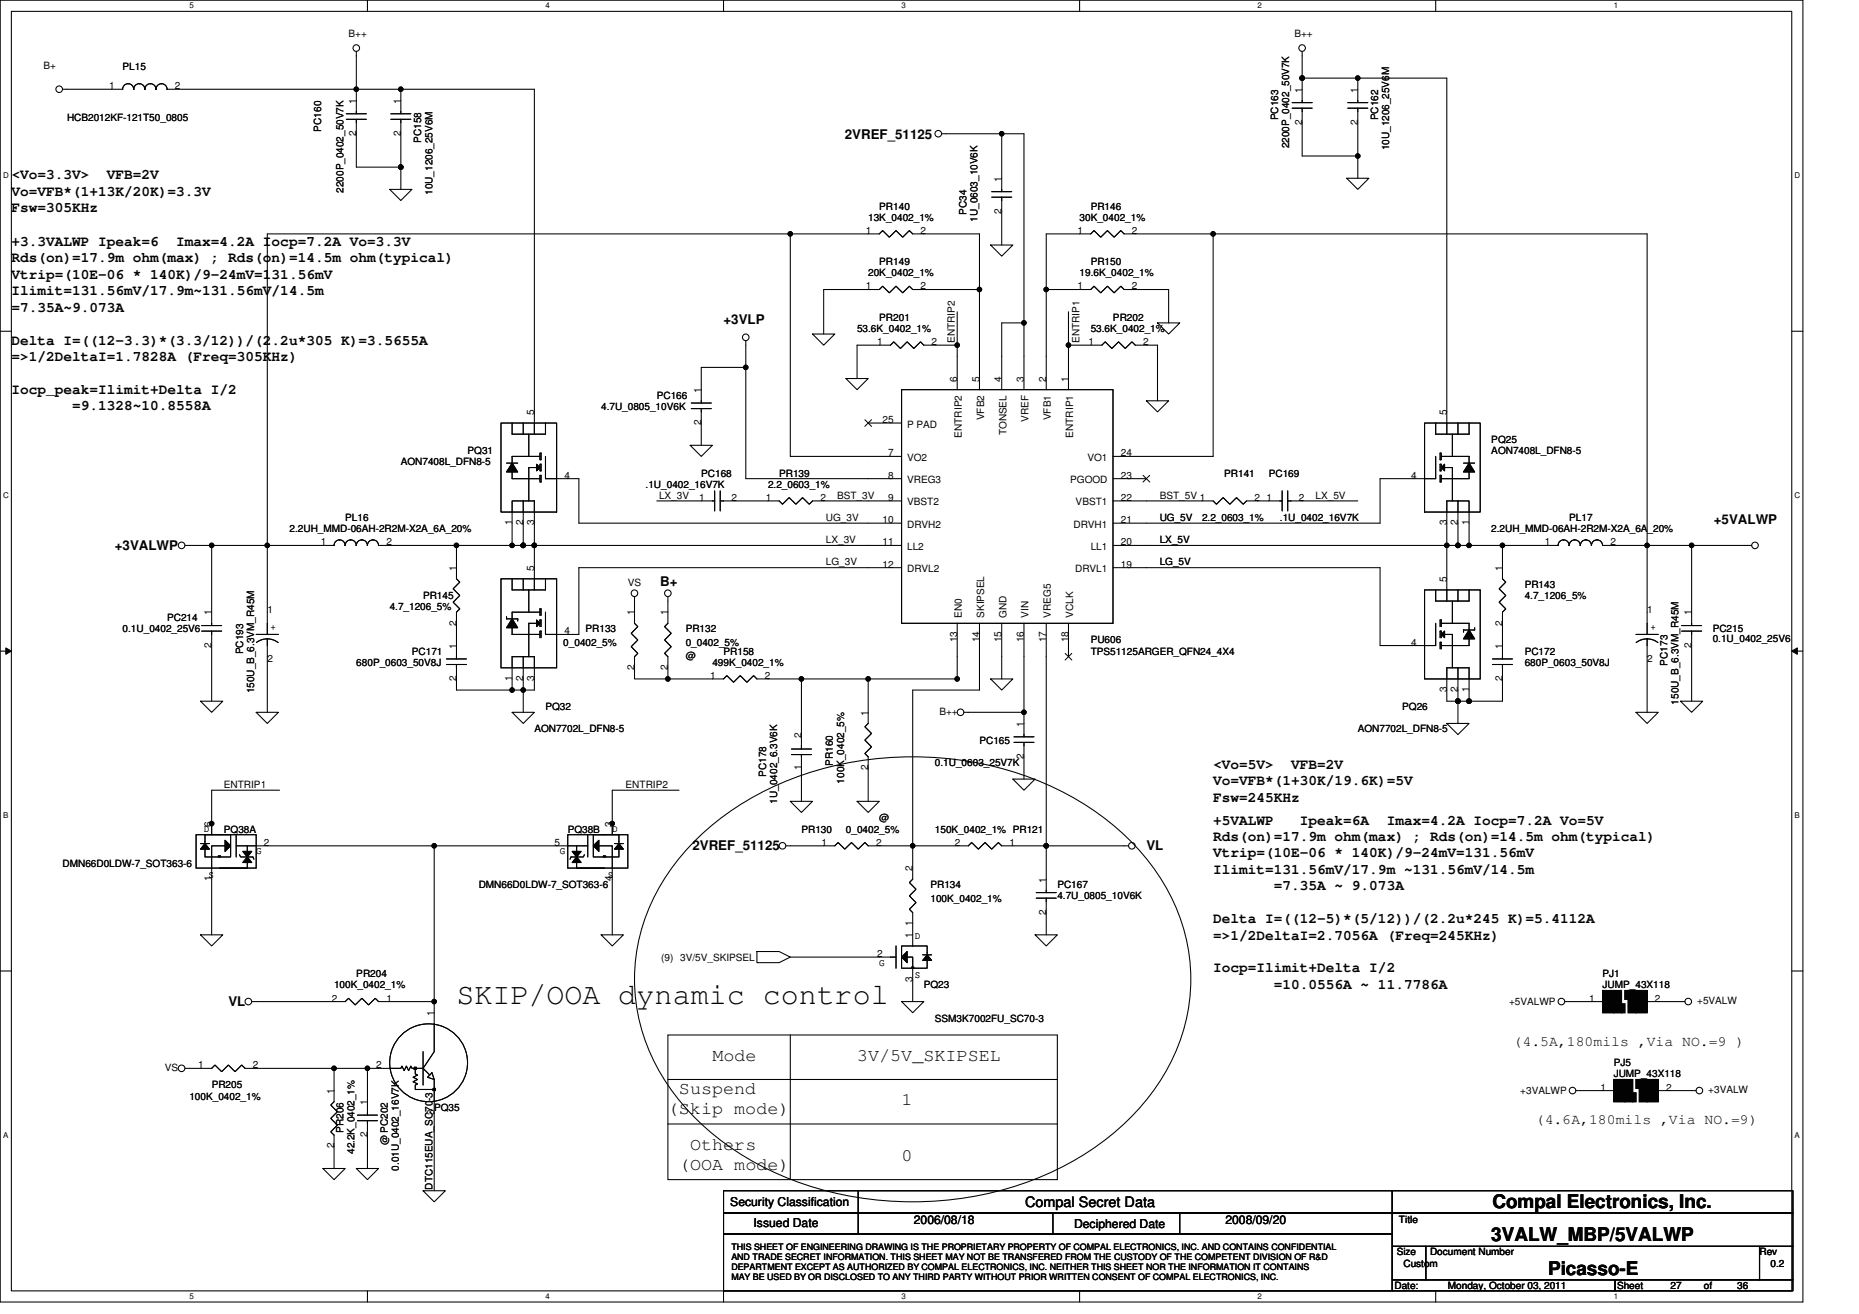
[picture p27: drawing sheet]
<svg xmlns="http://www.w3.org/2000/svg" width="297mm" height="210mm" viewBox="0 0 297 210" stroke-linecap="round" stroke-linejoin="round" font-family="sans-serif">
<defs><g id="words">
<text font-size="4.8" fill="#010202" x="72.9" y="160.5">SKIP/OOA dynamic control</text>
<g font-size="3" fill="#010202">
<text x="238.5" y="193">Compal Electronics, Inc.</text>
<text x="238.3" y="198.3">3VALW_MBP/5VALWP</text>
<text x="247.4" y="203.7">Picasso-E</text>
</g>
<g font-size="2.8" fill="#010202">
<text x="113.8" y="169.5">Mode</text>
<text x="136.9" y="169.5">3V/5V_SKIPSEL</text>
<text x="106.7" y="178.1">(Skip mode)</text>
<text x="108.5" y="174.9">Suspend</text>
<text x="144.1" y="176.6">1</text>
<text x="110.3" y="183.8">Others</text>
<text x="144.1" y="185.5">0</text>
<text x="108.5" y="187">(OOA mode)</text>
</g>
<g font-size="2.3" fill="#010202">
<text x="1.8" y="28.6">&lt;Vo=3.3V&gt;</text>
<text x="17.1" y="28.6">VFB=2V</text>
<text x="1.8" y="31.3">Vo=VFB*(1+13K/20K)=3.3V</text>
<text x="1.8" y="33.9">Fsw=305KHz</text>
<text x="1.8" y="39.3">+3.3VALWP Ipeak=6</text>
<text x="1.8" y="41.9">Rds(on)=17.9m ohm(max) ; Rds(on)=14.5m ohm(typical)</text>
<text x="28.2" y="39.3">Imax=4.2A Iocp=7.2A Vo=3.3V</text>
<text x="1.8" y="44.6">Vtrip=(10E-06 * 140K)/9-24mV=131.56mV</text>
<text x="1.8" y="47.2">Ilimit=131.56mV/17.9m~131.56mV/14.5m</text>
<text x="1.8" y="49.8">=7.35A~9.073A</text>
<text x="1.8" y="55.1">Delta I=((12-3.3)*(3.3/12))/(2.2u*305 K)=3.5655A</text>
<text x="1.8" y="57.7">=&gt;1/2DeltaI=1.7828A (Freq=305KHz)</text>
<text x="1.8" y="62.9">Iocp_peak=Ilimit+Delta I/2</text>
<text x="11.5" y="65.6">=9.1328~10.8558A</text>
<text x="193.8" y="122.9">&lt;Vo=5V&gt;</text>
<text x="193.8" y="125.5">Vo=VFB*(1+30K/19.6K)=5V</text>
<text x="206.3" y="122.9">VFB=2V</text>
<text x="193.8" y="128.1">Fsw=245KHz</text>
<text x="193.8" y="131.8">+5VALWP</text>
<text x="207.7" y="131.8">Ipeak=6A</text>
<text x="221.6" y="131.8">Imax=4.2A Iocp=7.2A Vo=5V</text>
<text x="193.8" y="134.4">Rds(on)=17.9m ohm(max) ; Rds(on)=14.5m ohm(typical)</text>
<text x="193.8" y="137">Vtrip=(10E-06 * 140K)/9-24mV=131.56mV</text>
<text x="193.8" y="139.6">Ilimit=131.56mV/17.9m ~131.56mV/14.5m</text>
<text x="203.5" y="142.3">=7.35A ~ 9.073A</text>
<text x="193.8" y="147.5">Delta I=((12-5)*(5/12))/(2.2u*245 K)=5.4112A</text>
<text x="193.8" y="150.1">=&gt;1/2DeltaI=2.7056A (Freq=245KHz)</text>
<text x="193.8" y="155.4">Iocp=Ilimit+Delta I/2</text>
<text x="203.5" y="158">=10.0556A ~ 11.7786A</text>
<text x="241.8" y="167.2">(4.5A,180mils ,Via NO.=9 )</text>
<text x="245.4" y="179.7">(4.6A,180mils ,Via NO.=9)</text>
<text x="163.8" y="192.9">Compal Secret Data</text>
</g>
<g font-size="2.1" fill="#010202">
<text x="135" y="22.3">2VREF_51125</text>
<text x="115.6" y="51.8">+3VLP</text>
<text x="273.9" y="83.8">+5VALWP</text>
<text x="18.3" y="87.9">+3VALWP</text>
<text x="105.5" y="93.6">B+</text>
<text x="110.6" y="135.9">2VREF_51125</text>
<text x="183.2" y="135.9">VL</text>
<text x="36.5" y="160.8">VL</text>
</g>
<g font-size="1.9" fill="#010202">
<text x="116.7" y="192.7">Security Classification</text>
<text x="120.4" y="196.1">Issued Date</text>
<text x="146" y="195.6">2006/08/18</text>
<text x="171.6" y="196.3">Deciphered Date</text>
<text x="195.8" y="195.6">2008/09/20</text>
</g>
<g font-size="1.6" fill="#010202">
<text x="55.7" y="5.9">B++</text>
<text x="206.8" y="5.9">B++</text>
<text x="7" y="11.1">B+</text>
<text x="19.6" y="11.3">PL15</text>
<text x="17.5" y="14.3">1</text>
<text x="28" y="14.3">2</text>
<text x="56.9" y="16.6" transform="rotate(-90 56.9 16.6)">1</text>
<text x="64" y="16.6" transform="rotate(-90 64 16.6)">1</text>
<text x="208.1" y="14.8" transform="rotate(-90 208.1 14.8)">1</text>
<text x="216.9" y="14.8" transform="rotate(-90 216.9 14.8)">1</text>
<text x="10.7" y="19.3">HCB2012KF-121T50_0805</text>
<text x="51.3" y="21" transform="rotate(-90 51.3 21)">PC160</text>
<text x="56.9" y="21.7" transform="rotate(-90 56.9 21.7)">2</text>
<text x="64" y="21.7" transform="rotate(-90 64 21.7)">2</text>
<text x="67.3" y="22.8" transform="rotate(-90 67.3 22.8)">PC158</text>
<text x="204.2" y="19.2" transform="rotate(-90 204.2 19.2)">PC163</text>
<text x="206" y="23.7" transform="rotate(-90 206 23.7)">2200P_0402_50V7K</text>
<text x="208.1" y="20" transform="rotate(-90 208.1 20)">2</text>
<text x="216.9" y="20" transform="rotate(-90 216.9 20)">2</text>
<text x="220.2" y="19.2" transform="rotate(-90 220.2 19.2)">PC162</text>
<text x="160" y="29" transform="rotate(-90 160 29)">1</text>
<text x="222" y="24" transform="rotate(-90 222 24)">10U_1206_25V6M</text>
<text x="54.9" y="30.8" transform="rotate(-90 54.9 30.8)">2200P_0402_50V7K</text>
<text x="69.1" y="31.2" transform="rotate(-90 69.1 31.2)">10U_1206_25V6M</text>
<text x="138.7" y="35.3">13K_0402_1%</text>
<text x="140.5" y="33.5">PR140</text>
<text x="154.4" y="34.4" transform="rotate(-90 154.4 34.4)">PC34</text>
<text x="156.2" y="35.4" transform="rotate(-90 156.2 35.4)">1U_0603_10V6K</text>
<text x="160" y="34.2" transform="rotate(-90 160 34.2)">2</text>
<text x="172.5" y="35.3">30K_0402_1%</text>
<text x="174.3" y="33.5">PR146</text>
<text x="138.4" y="37.4">1</text>
<text x="147.1" y="37.4">2</text>
<text x="172.1" y="37.4">1</text>
<text x="180.9" y="37.4">2</text>
<text x="138.4" y="46.3">1</text>
<text x="138.7" y="44.2">20K_0402_1%</text>
<text x="140.5" y="42.4">PR149</text>
<text x="147.1" y="46.3">2</text>
<text x="172.1" y="46.3">1</text>
<text x="172.5" y="44.2">19.6K_0402_1%</text>
<text x="174.3" y="42.4">PR150</text>
<text x="180.9" y="46.3">2</text>
<text x="136.9" y="53">53.6K_0402_1%</text>
<text x="140.5" y="51.3">PR201</text>
<text x="174.3" y="53">53.6K_0402_1%</text>
<text x="177.8" y="51.3">PR202</text>
<text x="140.1" y="55.1">1</text>
<text x="148.9" y="55.1">2</text>
<text x="152.6" y="54.8" transform="rotate(-90 152.6 54.8)">ENTRIP2</text>
<text x="172.5" y="54.8" transform="rotate(-90 172.5 54.8)">ENTRIP1</text>
<text x="173.9" y="55.1">1</text>
<text x="182.6" y="55.1">2</text>
<text x="96.1" y="65.5">4.7U_0805_10V6K</text>
<text x="104.9" y="63.7">PC166</text>
<text x="112" y="62.8" transform="rotate(-90 112 62.8)">1</text>
<text x="152.9" y="61" transform="rotate(-90 152.9 61)">6</text>
<text x="156.5" y="61" transform="rotate(-90 156.5 61)">5</text>
<text x="160" y="61" transform="rotate(-90 160 61)">4</text>
<text x="163.6" y="61" transform="rotate(-90 163.6 61)">3</text>
<text x="167.2" y="61" transform="rotate(-90 167.2 61)">2</text>
<text x="170.7" y="61" transform="rotate(-90 170.7 61)">1</text>
<text x="85.4" y="66.4" transform="rotate(-90 85.4 66.4)">5</text>
<text x="112" y="68" transform="rotate(-90 112 68)">2</text>
<text x="141" y="67.6">25</text>
<text x="144.9" y="68.3">P PAD</text>
<text x="153.7" y="69.9" transform="rotate(-90 153.7 69.9)">ENTRIP2</text>
<text x="157.2" y="67.2" transform="rotate(-90 157.2 67.2)">VFB2</text>
<text x="160.8" y="69.6" transform="rotate(-90 160.8 69.6)">TONSEL</text>
<text x="164.4" y="67.4" transform="rotate(-90 164.4 67.4)">VREF</text>
<text x="167.9" y="67.2" transform="rotate(-90 167.9 67.2)">VFB1</text>
<text x="171.5" y="69.9" transform="rotate(-90 171.5 69.9)">ENTRIP1</text>
<text x="231.2" y="66.4" transform="rotate(-90 231.2 66.4)">5</text>
<text x="238.3" y="70.8">PQ25</text>
<text x="64" y="74.4">AON7408L_DFN8-5</text>
<text x="74.7" y="72.6">PQ31</text>
<text x="90.2" y="76.5">4</text>
<text x="103.2" y="77.9">.1U_0402_16V7K</text>
<text x="112.1" y="76.2">PC168</text>
<text x="122.7" y="77.9">2.2_0603_1%</text>
<text x="124.5" y="76.2">PR139</text>
<text x="141.9" y="72.9">7</text>
<text x="141.9" y="76.5">8</text>
<text x="144.9" y="73.7">VO2</text>
<text x="144.9" y="77.2">VREG3</text>
<text x="171" y="77.2">PGOOD</text>
<text x="173.8" y="73.7">VO1</text>
<text x="179.1" y="76.5">23</text>
<text x="179.1" y="72.9">24</text>
<text x="195.6" y="76.2">PR141</text>
<text x="202.7" y="76.2">PC169</text>
<text x="225.5" y="76.5">4</text>
<text x="238.3" y="72.6">AON7408L_DFN8-5</text>
<text x="55.2" y="83.3">PL16</text>
<text x="81.8" y="84" transform="rotate(-90 81.8 84)">1</text>
<text x="83.6" y="84" transform="rotate(-90 83.6 84)">2</text>
<text x="85.4" y="84" transform="rotate(-90 85.4 84)">3</text>
<text x="105.3" y="79.7">LX_3V</text>
<text x="111.7" y="80">1</text>
<text x="116.9" y="80">2</text>
<text x="122.4" y="80">1</text>
<text x="131.1" y="80">2</text>
<text x="132" y="83.2">UG_3V</text>
<text x="133.7" y="79.7">BST_3V</text>
<text x="141" y="83.6">10</text>
<text x="141.9" y="80">9</text>
<text x="144.9" y="80.8">VBST2</text>
<text x="171.9" y="80.8">VBST1</text>
<text x="179.1" y="83.6">21</text>
<text x="179.1" y="80">22</text>
<text x="185.3" y="79.7">BST_5V 1</text>
<text x="185.3" y="83.2">UG_5V</text>
<text x="192.1" y="83.3">2.2_0603_1%</text>
<text x="200.4" y="80">2</text>
<text x="202.4" y="80">1</text>
<text x="204.5" y="83.3">.1U_0402_16V7K</text>
<text x="207.5" y="80">2</text>
<text x="210.2" y="79.7">LX_5V</text>
<text x="231.2" y="84" transform="rotate(-90 231.2 84)">3</text>
<text x="232.9" y="84" transform="rotate(-90 232.9 84)">2</text>
<text x="234.7" y="84" transform="rotate(-90 234.7 84)">1</text>
<text x="250.7" y="83.3">PL17</text>
<text x="46.3" y="85">2.2UH_MMD-06AH-2R2M-X2A_6A_20%</text>
<text x="51.2" y="87.2">1</text>
<text x="61.7" y="87.2">2</text>
<text x="132" y="86.8">LX_3V</text>
<text x="141" y="87.2">11</text>
<text x="144.9" y="84.3">DRVH2</text>
<text x="144.9" y="87.9">LL2</text>
<text x="171.5" y="84.3">DRVH1</text>
<text x="174.3" y="87.9">LL1</text>
<text x="179.1" y="87.2">20</text>
<text x="185.3" y="86.8">LX_5V</text>
<text x="238.3" y="85">2.2UH_MMD-06AH-2R2M-X2A_6A_20%</text>
<text x="246.8" y="87.2">1</text>
<text x="257.3" y="87.2">2</text>
<text x="67.6" y="95.7">PR145</text>
<text x="72.9" y="91.2" transform="rotate(-90 72.9 91.2)">1</text>
<text x="85.4" y="91.2" transform="rotate(-90 85.4 91.2)">5</text>
<text x="100.3" y="93.6">VS</text>
<text x="132" y="90.4">LG_3V</text>
<text x="141" y="90.7">12</text>
<text x="144.9" y="91.4">DRVL2</text>
<text x="171.8" y="91.4">DRVL1</text>
<text x="179.1" y="90.7">19</text>
<text x="185.3" y="90.4">LG_5V</text>
<text x="231.2" y="93" transform="rotate(-90 231.2 93)">5</text>
<text x="240.1" y="91.2" transform="rotate(-90 240.1 91.2)">1</text>
<text x="243.6" y="93.9">PR143</text>
<text x="243.6" y="95.7">4.7_1206_5%</text>
<text x="19.6" y="101">0.1U_0402_25V6</text>
<text x="26.7" y="99.3">PC214</text>
<text x="33.8" y="98.4" transform="rotate(-90 33.8 98.4)">1</text>
<text x="42.7" y="98">1</text>
<text x="43.2" y="100.7">+</text>
<text x="62.3" y="97.5">4.7_1206_5%</text>
<text x="72.9" y="100" transform="rotate(-90 72.9 100)">2</text>
<text x="90.2" y="101.4">4</text>
<text x="93.6" y="101">PR133</text>
<text x="101.4" y="98.4" transform="rotate(-90 101.4 98.4)">1</text>
<text x="106.7" y="98.4" transform="rotate(-90 106.7 98.4)">1</text>
<text x="109.6" y="101">PR132</text>
<text x="153.7" y="98.7" transform="rotate(-90 153.7 98.7)">EN0</text>
<text x="157.2" y="98.7" transform="rotate(-90 157.2 98.7)">SKIPSEL</text>
<text x="160.8" y="98.7" transform="rotate(-90 160.8 98.7)">GND</text>
<text x="164.4" y="98.7" transform="rotate(-90 164.4 98.7)">VIN</text>
<text x="167.9" y="98.7" transform="rotate(-90 167.9 98.7)">VREG5</text>
<text x="171.5" y="98.7" transform="rotate(-90 171.5 98.7)">VCLK</text>
<text x="240.1" y="100" transform="rotate(-90 240.1 100)">2</text>
<text x="263.2" y="98">1</text>
<text x="263.7" y="100.7">+</text>
<text x="270.3" y="98.4" transform="rotate(-90 270.3 98.4)">1</text>
<text x="273.7" y="101">PC215</text>
<text x="33.8" y="103.5" transform="rotate(-90 33.8 103.5)">2</text>
<text x="38.9" y="104.6" transform="rotate(-90 38.9 104.6)">PC193</text>
<text x="42.7" y="105.9">2</text>
<text x="56.9" y="106.4">680P_0603_50V8J</text>
<text x="65.8" y="104.6">PC171</text>
<text x="72.9" y="103.7" transform="rotate(-90 72.9 103.7)">1</text>
<text x="90" y="103.2">0_0402_5%</text>
<text x="101.4" y="107.1" transform="rotate(-90 101.4 107.1)">2</text>
<text x="106.7" y="107.1" transform="rotate(-90 106.7 107.1)">2</text>
<text x="109.6" y="103.2">0_0402_5%</text>
<text x="109.6" y="105.3">@</text>
<text x="113.8" y="106.4">499K_0402_1%</text>
<text x="115.6" y="104.6">PR158</text>
<text x="152.9" y="102.6" transform="rotate(-90 152.9 102.6)">13</text>
<text x="156.5" y="102.6" transform="rotate(-90 156.5 102.6)">14</text>
<text x="160" y="102.6" transform="rotate(-90 160 102.6)">15</text>
<text x="163.6" y="102.6" transform="rotate(-90 163.6 102.6)">16</text>
<text x="167.2" y="102.6" transform="rotate(-90 167.2 102.6)">17</text>
<text x="170.7" y="102.6" transform="rotate(-90 170.7 102.6)">18</text>
<text x="174.3" y="102.8">PU606</text>
<text x="174.3" y="104.6">TPS51125ARGER_QFN24_4X4</text>
<text x="225.5" y="103.2">4</text>
<text x="240.1" y="103.7" transform="rotate(-90 240.1 103.7)">1</text>
<text x="243.6" y="104.6">PC172</text>
<text x="243.6" y="106.4">680P_0603_50V8J</text>
<text x="263.2" y="105.9">2</text>
<text x="266.4" y="106.4" transform="rotate(-90 266.4 106.4)">PC173</text>
<text x="270.3" y="103.5" transform="rotate(-90 270.3 103.5)">2</text>
<text x="273.7" y="102.6">0.1U_0402_25V6</text>
<text x="40.6" y="110.8" transform="rotate(-90 40.6 110.8)">150U_B_6.3VM_R45M</text>
<text x="72.9" y="108.9" transform="rotate(-90 72.9 108.9)">2</text>
<text x="81.8" y="108.9" transform="rotate(-90 81.8 108.9)">1</text>
<text x="83.6" y="108.9" transform="rotate(-90 83.6 108.9)">2</text>
<text x="85.4" y="108.9" transform="rotate(-90 85.4 108.9)">3</text>
<text x="87.2" y="113.5">PQ32</text>
<text x="113.5" y="108.5">1</text>
<text x="122.2" y="108.5">2</text>
<text x="224.1" y="113.5">PQ26</text>
<text x="231.2" y="110.6" transform="rotate(-90 231.2 110.6)">3</text>
<text x="232.9" y="110.6" transform="rotate(-90 232.9 110.6)">2</text>
<text x="234.7" y="110.6" transform="rotate(-90 234.7 110.6)">1</text>
<text x="240.1" y="108.9" transform="rotate(-90 240.1 108.9)">2</text>
<text x="268.2" y="112.6" transform="rotate(-90 268.2 112.6)">150U_B_6.3VM_R45M</text>
<text x="85.4" y="117">AON7702L_DFN8-5</text>
<text x="128" y="117.9" transform="rotate(-90 128 117.9)">2</text>
<text x="138.7" y="114.4" transform="rotate(-90 138.7 114.4)">1</text>
<text x="150.1" y="114.2">B++</text>
<text x="156.5" y="118.8">PC165</text>
<text x="163.6" y="116.1" transform="rotate(-90 163.6 116.1)">1</text>
<text x="217" y="117">AON7702L_DFN8-5</text>
<text x="35.8" y="125.9">ENTRIP1</text>
<text x="100" y="125.9">ENTRIP2</text>
<text x="122.4" y="124.1" transform="rotate(-90 122.4 124.1)">PC178</text>
<text x="128" y="123.1" transform="rotate(-90 128 123.1)">1</text>
<text x="133.1" y="122.4" transform="rotate(-90 133.1 122.4)">PR160</text>
<text x="134.9" y="125.2" transform="rotate(-90 134.9 125.2)">100K_0402_5%</text>
<text x="138.7" y="123.1" transform="rotate(-90 138.7 123.1)">2</text>
<text x="149.4" y="122.4">0.1U_0603_25V7K</text>
<text x="163.6" y="121.3" transform="rotate(-90 163.6 121.3)">2</text>
<text x="124.2" y="128.4" transform="rotate(-90 124.2 128.4)">1U_0402_6.3V6K</text>
<text x="140.5" y="131.3">@</text>
<text x="32.6" y="132.9">D</text>
<text x="33.8" y="132.1" transform="rotate(-90 33.8 132.1)">6</text>
<text x="35.8" y="133.1">PQ38A</text>
<text x="40.9" y="136.4">G</text>
<text x="42.2" y="135.2">2</text>
<text x="88.6" y="135.2">5</text>
<text x="89.5" y="136.4">G</text>
<text x="90.7" y="133.1">PQ38B</text>
<text x="97.8" y="132.1" transform="rotate(-90 97.8 132.1)">3</text>
<text x="97.8" y="132.9">D</text>
<text x="128.1" y="133.1">PR130</text>
<text x="131.3" y="135.2">1</text>
<text x="135.2" y="133.1">0_0402_5%</text>
<text x="140" y="135.2">2</text>
<text x="149.4" y="133.1">150K_0402_1% PR121</text>
<text x="152.6" y="135.2">2</text>
<text x="161.3" y="135.2">1</text>
<text x="10" y="138.6">DMN66D0LDW-7_SOT363-6</text>
<text x="33.3" y="140.4">S</text>
<text x="33.8" y="140.9" transform="rotate(-90 33.8 140.9)">1</text>
<text x="76.5" y="141.9">DMN66D0LDW-7_SOT363-6</text>
<text x="97.1" y="140.4">S</text>
<text x="97.8" y="140.9" transform="rotate(-90 97.8 140.9)">4</text>
<text x="145.8" y="139.3" transform="rotate(-90 145.8 139.3)">2</text>
<text x="148.7" y="141.9">PR134</text>
<text x="167.2" y="141" transform="rotate(-90 167.2 141)">1</text>
<text x="168.9" y="141.9">PC167</text>
<text x="168.9" y="143.7">4.7U_0805_10V6K</text>
<text x="145.8" y="149.9" transform="rotate(-90 145.8 149.9)">1</text>
<text x="145.8" y="148" transform="rotate(-90 145.8 148)">1</text>
<text x="148.7" y="144.1">100K_0402_1%</text>
<text x="167.2" y="146.2" transform="rotate(-90 167.2 146.2)">2</text>
<text x="105.6" y="153.5">(9) 3V/5V_SKIPSEL</text>
<text x="140.1" y="152.9">2</text>
<text x="140.5" y="154.4">G</text>
<text x="146.2" y="150.1">D</text>
<text x="53" y="160">2</text>
<text x="53.4" y="157.9">100K_0402_1%</text>
<text x="56.9" y="156.2">PR204</text>
<text x="61.7" y="160">1</text>
<text x="145.8" y="156.9" transform="rotate(-90 145.8 156.9)">3</text>
<text x="146.2" y="156.4">S</text>
<text x="147.6" y="157.9">PQ23</text>
<text x="241.1" y="160.6">+5VALWP</text>
<text x="253.9" y="160">1</text>
<text x="256.1" y="156.2">PJ1</text>
<text x="256.1" y="157.9">JUMP_43X118</text>
<text x="264.4" y="160">2</text>
<text x="271.2" y="160.4">+5VALW</text>
<text x="69.4" y="162.4" transform="rotate(-90 69.4 162.4)">1</text>
<text x="149.4" y="163.3">SSM3K7002FU_SC70-3</text>
<text x="26.3" y="171.1">VS</text>
<text x="31.7" y="170.7">1</text>
<text x="33.8" y="173.9">PR205</text>
<text x="40.4" y="170.7">2</text>
<text x="60.1" y="170.7">2</text>
<text x="257.8" y="170.4">PJ5</text>
<text x="257.8" y="172.2">JUMP_43X118</text>
<text x="30.3" y="175.7">100K_0402_1%</text>
<text x="53.4" y="174.8" transform="rotate(-90 53.4 174.8)">1</text>
<text x="58.7" y="176.6" transform="rotate(-90 58.7 176.6)">1</text>
<text x="69.4" y="178.2" transform="rotate(-90 69.4 178.2)">3</text>
<text x="69.4" y="177.5">PQ35</text>
<text x="242.9" y="174.8">+3VALWP</text>
<text x="255.7" y="174.3">1</text>
<text x="266.2" y="174.3">2</text>
<text x="273" y="174.7">+3VALW</text>
<text x="53.4" y="183.5" transform="rotate(-90 53.4 183.5)">2</text>
<text x="54.9" y="181" transform="rotate(-90 54.9 181)">PR206</text>
<text x="56.6" y="184.4" transform="rotate(-90 56.6 184.4)">42.2K_0402_1%</text>
<text x="58.7" y="181.8" transform="rotate(-90 58.7 181.8)">2</text>
<text x="62" y="183" transform="rotate(-90 62 183)">@ PC202</text>
<text x="63.8" y="187.1" transform="rotate(-90 63.8 187.1)">0.01U_0402_16V7K</text>
<text x="69.1" y="190.1" transform="rotate(-90 69.1 190.1)">DTC115EUA_SC70-3</text>
<text x="223.5" y="195.5">Title</text>
<text x="223.2" y="200.6">Size</text>
<text x="224.2" y="202.4">Custom</text>
<text x="228.5" y="200.6">Document Number</text>
<text x="281.1" y="200.6">Rev</text>
<text x="282.9" y="202.4">0.2</text>
<text x="222.8" y="205.9">Date:</text>
<text x="231.4" y="205.9">Monday, October 03, 2011</text>
<text x="258.4" y="205.9">Sheet</text>
<text x="266.9" y="205.9">27</text>
<text x="272.3" y="205.9">of</text>
<text x="277.6" y="205.9">36</text>
</g>
<g font-size="1.4" fill="#010202">
<text x="116.9" y="199.7">THIS SHEET OF ENGINEERING DRAWING IS THE PROPRIETARY PROPERTY OF COMPAL ELECTRONICS, INC. AND CONTAINS CONFIDENTIAL</text>
<text x="116.9" y="201.4">AND TRADE SECRET INFORMATION. THIS SHEET MAY NOT BE TRANSFERED FROM THE CUSTODY OF THE COMPETENT DIVISION OF R&amp;D</text>
<text x="116.9" y="203">DEPARTMENT EXCEPT AS AUTHORIZED BY COMPAL ELECTRONICS, INC. NEITHER THIS SHEET NOR THE INFORMATION IT CONTAINS</text>
<text x="116.9" y="204.6">MAY BE USED BY OR DISCLOSED TO ANY THIRD PARTY WITHOUT PRIOR WRITTEN CONSENT OF COMPAL ELECTRONICS, INC.</text>
</g>
<g font-size="1.3" fill="#010202">
<text x="30.3" y="1.4">5</text>
<text x="87.2" y="1.4">4</text>
<text x="144.1" y="1.4">3</text>
<text x="201" y="1.4">2</text>
<text x="257.8" y="1.4">1</text>
<text x=".5" y="28.5">D</text>
<text x="286.7" y="28.5">D</text>
<text x=".5" y="79.6">C</text>
<text x="286.7" y="79.6">C</text>
<text x=".5" y="130.7">B</text>
<text x="286.7" y="130.7">B</text>
<text x=".5" y="181.9">A</text>
<text x="286.7" y="181.9">A</text>
<text x="30.3" y="207.6">5</text>
<text x="87.2" y="207.6">4</text>
<text x="144.1" y="207.6">3</text>
<text x="201" y="207.6">2</text>
<text x="257.8" y="207.6">1</text>
</g>
</g></defs>
<path d="M0 0h288.1v208.1h-288.1zM1.8 1.8h284.5v204.5h-284.5z" fill="none" stroke="#010202" stroke-width=".17"/>
<g fill="#fff">
<path d="M30.3 .2h.7v1.4h-.7z"/>
<path d="M30.3 206.5h.7v1.4h-.7z"/>
</g>
<path d="M58.7 0v1.8M58.7 206.3v1.8" fill="none" stroke="#010202" stroke-width=".17"/>
<g fill="#fff">
<path d="M87.2 .2h.7v1.4h-.7z"/>
<path d="M87.2 206.5h.7v1.4h-.7z"/>
</g>
<path d="M115.6 0v1.8M115.6 206.3v1.8" fill="none" stroke="#010202" stroke-width=".17"/>
<g fill="#fff">
<path d="M144.1 .2h.7v1.4h-.7z"/>
<path d="M144.1 206.5h.7v1.4h-.7z"/>
</g>
<path d="M172.5 0v1.8M172.5 206.3v1.8" fill="none" stroke="#010202" stroke-width=".17"/>
<g fill="#fff">
<path d="M201 .2h.7v1.4h-.7z"/>
<path d="M201 206.5h.7v1.4h-.7z"/>
</g>
<path d="M229.4 0v1.8M229.4 206.3v1.8" fill="none" stroke="#010202" stroke-width=".17"/>
<g fill="#fff">
<path d="M257.8 .2h.8v1.4h-.8z"/>
<path d="M257.8 206.5h.8v1.4h-.8z"/>
<path d="M.5 27.4h.9v1.4h-.9z"/>
<path d="M286.7 27.4h1v1.4h-1z"/>
<path d="M.5 78.5h.9v1.4h-.9z"/>
<path d="M286.7 78.5h1v1.4h-1z"/>
</g>
<path d="M0 52.9h1.8M286.3 52.9h1.8" fill="none" stroke="#010202" stroke-width=".17"/>
<g fill="#fff">
<path d="M.5 129.6h.8v1.4h-.8z"/>
<path d="M286.7 129.6h.9v1.4h-.9z"/>
</g>
<path d="M0 104.1h1.8M286.3 104.1h1.8" fill="none" stroke="#010202" stroke-width=".17"/>
<path d="M.9 103.5l.9 .6-.9 .5z" fill="#010202"/>
<path d="M.9 103.5l.9 .6-.9 .5z" fill="none" stroke="#010202" stroke-width=".16"/>
<path d="M286.3 104.1l.9-.6v1.1z" fill="#010202"/>
<path d="M286.3 104.1l.9-.6v1.1z" fill="none" stroke="#010202" stroke-width=".16"/>
<g fill="#fff">
<path d="M.5 180.7h.8v1.4h-.8z"/>
<path d="M286.7 180.7h.9v1.4h-.9z"/>
</g>
<path d="M156.5 37.4v8.9h-8.9M106.7 108.5h7.1M0 155.2h1.8M286.3 155.2h1.8M250.7 160.1h3.6M252.5 174.3h3.6M265 160.1h3.5M266.7 174.3h3.6" fill="none" stroke="#010202" stroke-width=".17"/>
<circle cx="106.7" cy="108.5" r=".36" fill="#010202"/>
<g fill="none" stroke="#010202" stroke-width=".17">
<path d="M217 19.6v8.9"/>
<circle cx="106.7" cy="108.5" r=".36"/>
</g>
<circle cx="216.9" cy="24.9" r=".36" fill="#010202"/>
<g fill="none" stroke="#010202" stroke-width=".17">
<path d="M128.1 122.7v5.4M58.7 170.7v5.4"/>
<circle cx="216.9" cy="24.9" r=".36"/>
</g>
<circle cx="58.7" cy="170.7" r=".36" fill="#010202"/>
<g fill="none" stroke="#010202" stroke-width=".17">
<path d="M92.5 90.7h46.2M183.2 80h8.9M233 110.3v1.8M53.4 170.7h5.3M53.4 183.2v3.5M58.7 181.4v5.3"/>
<circle cx="58.7" cy="170.7" r=".36"/>
</g>
<circle cx="232.9" cy="112" r=".36" fill="#010202"/>
<g fill="none" stroke="#010202" stroke-width=".17">
<path d="M92.5 83.6h46.2M233 112.1v3.5M234.7 110.3v1.8"/>
<circle cx="232.9" cy="112" r=".36"/>
</g>
<circle cx="232.9" cy="112" r=".36" fill="#010202"/>
<g fill="none" stroke="#010202" stroke-width=".17">
<path d="M10.7 14.3h7.1M217 12.5h14.2M149.4 55.2h3.5v1.7M112.1 67.6v3.6M85.4 87.2v3.5M117.4 80h5.3M183.2 87.2h48"/>
<circle cx="232.9" cy="112" r=".36"/>
</g>
<circle cx="216.9" cy="12.5" r=".36" fill="#010202"/>
<g fill="none" stroke="#010202" stroke-width=".17">
<path d="M181.4 37.4h12.4M112.1 58.7h7.1M138.7 46.3h-7.1v7.1M140.5 55.2h-3.6v5.3M85.4 87.2h53.3"/>
<circle cx="216.9" cy="12.5" r=".36"/>
</g>
<circle cx="85.4" cy="87.2" r=".36" fill="#010202"/>
<g fill="none" stroke="#010202" stroke-width=".17">
<path d="M85.4 14.3v51.5M151.2 21.4h8.9v7.1M160.1 33.8v5.4M112.1 58.7v3.6M119.2 55.2v3.5M92.5 90.7v10.7M263.2 87.2v10.6"/>
<circle cx="85.4" cy="87.2" r=".36"/>
</g>
<circle cx="160.1" cy="21.4" r=".36" fill="#010202"/>
<g fill="none" stroke="#010202" stroke-width=".17">
<path d="M167.2 135.2v5.3"/>
<circle cx="160.1" cy="21.4" r=".36"/>
</g>
<circle cx="167.2" cy="135.2" r=".36" fill="#010202"/>
<g fill="none" stroke="#010202" stroke-width=".17">
<path d="M64 26.7v3.6M185 55.2v8.8M183.2 72.9h10.6M154.7 113.8h8.9M167.2 145.8v3.6"/>
<circle cx="167.2" cy="135.2" r=".36"/>
</g>
<circle cx="64" cy="26.7" r=".36" fill="#010202"/>
<g fill="none" stroke="#010202" stroke-width=".17">
<path d="M167.2 37.4v8.9M167.2 46.3h5.3M167.2 46.3v10.6M138.7 108.5v5.3M263.2 104.9v8.9M40.9 160.1h12.5"/>
<circle cx="64" cy="26.7" r=".36"/>
</g>
<circle cx="167.2" cy="46.3" r=".36" fill="#010202"/>
<g fill="none" stroke="#010202" stroke-width=".17">
<path d="M83.6 110.3v3.5"/>
<circle cx="167.2" cy="46.3" r=".36"/>
</g>
<circle cx="83.6" cy="110.3" r=".36" fill="#010202"/>
<g fill="none" stroke="#010202" stroke-width=".17">
<path d="M193.8 37.4v35.5M90.7 76.5h1.8M257.8 87.2h5.4"/>
<circle cx="83.6" cy="110.3" r=".36"/>
</g>
<circle cx="193.8" cy="37.4" r=".36" fill="#010202"/>
<g fill="none" stroke="#010202" stroke-width=".17">
<path d="M42.7 37.4h83.6M167.2 37.4h5.3M193.8 37.4h69.4M181.4 46.3h5.3v5.3M183.2 55.2h1.8M220.5 76.5v7.1h-37.3M233 87.2h-1.8v5.3M240.1 87.2h7.1M85.4 108.5v1.8h-1.8M90.7 101.4h1.8M138.7 122.7v5.4"/>
<circle cx="193.8" cy="37.4" r=".36"/>
</g>
<circle cx="232.9" cy="87.2" r=".36" fill="#010202"/>
<circle cx="232.9" cy="87.2" r=".36" fill="none" stroke="#010202" stroke-width=".17"/>
<circle cx="231.2" cy="87.2" r=".36" fill="#010202"/>
<g fill="none" stroke="#010202" stroke-width=".17">
<path d="M56.9 26.7h7.1M126.3 37.4h12.4M163.6 21.4v30.2M263.2 37.4v49.8M220.5 76.5h5.3M104.9 80h7.2M208.1 80h8.9M83.6 108.5v1.8h-1.8M156.5 104.9v5.4h-10.7M163.6 104.9v8.9M163.6 120.9v3.6"/>
<circle cx="231.2" cy="87.2" r=".36"/>
</g>
<circle cx="64" cy="26.7" r=".36" fill="#010202"/>
<g fill="none" stroke="#010202" stroke-width=".17">
<path d="M152.9 49.8v5.4M131.6 80h7.1"/>
<circle cx="64" cy="26.7" r=".36"/>
</g>
<circle cx="152.9" cy="55.2" r=".36" fill="#010202"/>
<g fill="none" stroke="#010202" stroke-width=".17">
<path d="M69.4 135.2v24.9"/>
<circle cx="152.9" cy="55.2" r=".36"/>
</g>
<circle cx="69.4" cy="160.1" r=".36" fill="#010202"/>
<circle cx="69.4" cy="160.1" r=".36" fill="none" stroke="#010202" stroke-width=".17"/>
<circle cx="69.4" cy="135.2" r=".36" fill="#010202"/>
<g fill="none" stroke="#010202" stroke-width=".17">
<path d="M64 14.3v1.7M217 12.5v1.8M126.3 37.4v35.5M160.1 21.4h3.5M42.7 87.2v10.6M183.2 90.7h37.3"/>
<circle cx="69.4" cy="135.2" r=".36"/>
</g>
<circle cx="126.3" cy="37.4" r=".36" fill="#010202"/>
<g fill="none" stroke="#010202" stroke-width=".17">
<path d="M163.6 51.6v5.3M126.3 72.9h12.4M85.4 83.6v3.6M220.5 90.7v12.5"/>
<circle cx="126.3" cy="37.4" r=".36"/>
</g>
<circle cx="163.6" cy="51.6" r=".36" fill="#010202"/>
<g fill="none" stroke="#010202" stroke-width=".17">
<path d="M56.9 21.4v5.3M64 21.4v5.3M174.3 55.2h-3.6v1.7M83.6 83.6v3.6"/>
<circle cx="163.6" cy="51.6" r=".36"/>
</g>
<circle cx="83.6" cy="87.2" r=".36" fill="#010202"/>
<g fill="none" stroke="#010202" stroke-width=".17">
<path d="M170.7 49.8v5.4"/>
<circle cx="83.6" cy="87.2" r=".36"/>
</g>
<circle cx="170.7" cy="55.2" r=".36" fill="#010202"/>
<g fill="none" stroke="#010202" stroke-width=".17">
<path d="M119.2 58.7v17.8"/>
<circle cx="170.7" cy="55.2" r=".36"/>
</g>
<circle cx="119.2" cy="58.7" r=".36" fill="#010202"/>
<g fill="none" stroke="#010202" stroke-width=".17">
<path d="M119.2 76.5h19.5M81.8 83.6v3.6M233 83.6v3.6M53.4 170.7v3.6"/>
<circle cx="119.2" cy="58.7" r=".36"/>
</g>
<circle cx="53.4" cy="170.7" r=".36" fill="#010202"/>
<g fill="none" stroke="#010202" stroke-width=".17">
<path d="M208.1 19.6v5.3M163.6 51.6h-3.5v5.3M42.7 87.2h8.9M234.7 83.6v3.6M42.7 104.9v8.9M233 112.1h1.7"/>
<circle cx="53.4" cy="170.7" r=".36"/>
</g>
<circle cx="234.7" cy="112" r=".36" fill="#010202"/>
<circle cx="234.7" cy="112" r=".36" fill="none" stroke="#010202" stroke-width=".17"/>
<circle cx="232.9" cy="112" r=".36" fill="#010202"/>
<g fill="none" stroke="#010202" stroke-width=".17">
<path d="M81.8 87.2h1.8"/>
<circle cx="232.9" cy="112" r=".36"/>
</g>
<circle cx="83.6" cy="87.2" r=".36" fill="#010202"/>
<circle cx="83.6" cy="87.2" r=".36" fill="none" stroke="#010202" stroke-width=".17"/>
<circle cx="81.8" cy="87.2" r=".36" fill="#010202"/>
<g fill="none" stroke="#010202" stroke-width=".17">
<path d="M147.6 37.4h8.9M231.2 83.6v3.6M163.6 113.8v1.8"/>
<circle cx="81.8" cy="87.2" r=".36"/>
</g>
<circle cx="163.6" cy="113.8" r=".36" fill="#010202"/>
<g fill="none" stroke="#010202" stroke-width=".17">
<path d="M156.5 46.3v10.6M160.1 104.9v3.6M231.2 110.3v1.8"/>
<circle cx="163.6" cy="113.8" r=".36"/>
</g>
<circle cx="156.5" cy="46.3" r=".36" fill="#010202"/>
<g fill="none" stroke="#010202" stroke-width=".17">
<path d="M83.6 87.2h1.8M30.3 170.7h1.7M62.3 160.1h7.1"/>
<circle cx="156.5" cy="46.3" r=".36"/>
</g>
<circle cx="85.4" cy="87.2" r=".36" fill="#010202"/>
<circle cx="85.4" cy="87.2" r=".36" fill="none" stroke="#010202" stroke-width=".17"/>
<circle cx="83.6" cy="87.2" r=".36" fill="#010202"/>
<g fill="none" stroke="#010202" stroke-width=".17">
<path d="M72.9 87.2h8.9"/>
<circle cx="83.6" cy="87.2" r=".36"/>
</g>
<circle cx="72.9" cy="87.2" r=".36" fill="#010202"/>
<g fill="none" stroke="#010202" stroke-width=".17">
<path d="M62.3 87.2h10.6M234.7 87.2h5.4M240.1 99.6v3.6M72.9 108.5v1.8M81.8 108.5v1.8M58.7 170.7h1.8"/>
<circle cx="72.9" cy="87.2" r=".36"/>
</g>
<circle cx="234.7" cy="87.2" r=".36" fill="#010202"/>
<g fill="none" stroke="#010202" stroke-width=".17">
<path d="M234.7 112.1h5.4"/>
<circle cx="234.7" cy="87.2" r=".36"/>
</g>
<circle cx="234.7" cy="112" r=".36" fill="#010202"/>
<g fill="none" stroke="#010202" stroke-width=".17">
<path d="M72.9 87.2v3.5M72.9 110.3h8.9M240.1 108.5v3.6"/>
<circle cx="234.7" cy="112" r=".36"/>
</g>
<circle cx="81.8" cy="110.3" r=".36" fill="#010202"/>
<g fill="none" stroke="#010202" stroke-width=".17">
<path d="M72.9 99.6v3.6M240.1 87.2v3.5"/>
<circle cx="81.8" cy="110.3" r=".36"/>
</g>
<circle cx="240.1" cy="87.2" r=".36" fill="#010202"/>
<g fill="none" stroke="#010202" stroke-width=".17">
<path d="M64 14.3h21.4M69.4 177.8v12.5"/>
<circle cx="240.1" cy="87.2" r=".36"/>
</g>
<circle cx="64" cy="14.3" r=".36" fill="#010202"/>
<g fill="none" stroke="#010202" stroke-width=".17">
<path d="M56.9 14.3v1.7M208.1 8.9v3.6M233 87.2h1.7M270.3 87.2h8.9M231.2 112.1h1.8"/>
<circle cx="64" cy="14.3" r=".36"/>
</g>
<circle cx="232.9" cy="87.2" r=".36" fill="#010202"/>
<g fill="none" stroke="#010202" stroke-width=".17">
<path d="M128.1 108.5v8.9"/>
<circle cx="232.9" cy="87.2" r=".36"/>
</g>
<circle cx="128" cy="108.5" r=".36" fill="#010202"/>
<g fill="none" stroke="#010202" stroke-width=".17">
<path d="M122.7 108.5h5.4M138.7 108.5h14.2"/>
<circle cx="128" cy="108.5" r=".36"/>
</g>
<circle cx="138.7" cy="108.5" r=".36" fill="#010202"/>
<g fill="none" stroke="#010202" stroke-width=".17">
<path d="M208.1 12.5v1.8M69.4 160.1v1.7"/>
<circle cx="138.7" cy="108.5" r=".36"/>
</g>
<circle cx="208.1" cy="12.5" r=".36" fill="#010202"/>
<g fill="none" stroke="#010202" stroke-width=".17">
<path d="M92.5 76.5v7.1M33.8 87.2h8.9"/>
<circle cx="208.1" cy="12.5" r=".36"/>
</g>
<circle cx="33.8" cy="87.2" r=".36" fill="#010202"/>
<g fill="none" stroke="#010202" stroke-width=".17">
<path d="M42.7 37.4v49.8M208.1 24.9h8.9"/>
<circle cx="33.8" cy="87.2" r=".36"/>
</g>
<circle cx="42.7" cy="87.2" r=".36" fill="#010202"/>
<g fill="none" stroke="#010202" stroke-width=".17">
<path d="M56.9 14.3h7.1"/>
<circle cx="42.7" cy="87.2" r=".36"/>
</g>
<circle cx="56.9" cy="14.3" r=".36" fill="#010202"/>
<g fill="none" stroke="#010202" stroke-width=".17">
<path d="M208.1 12.5h8.9M231.2 12.5v53.3"/>
<circle cx="56.9" cy="14.3" r=".36"/>
</g>
<circle cx="208.1" cy="12.5" r=".36" fill="#010202"/>
<g fill="none" stroke="#010202" stroke-width=".17">
<path d="M56.9 8.9v5.4h-28.4M220.5 103.2h5.3M33.8 126.3h10.9M88.9 135.2h-46.2M97.8 131.6v1.8M40.9 170.7h12.5"/>
<circle cx="208.1" cy="12.5" r=".36"/>
</g>
<circle cx="97.8" cy="131.6" r=".36" fill="#010202"/>
<g fill="none" stroke="#010202" stroke-width=".17">
<path d="M33.8 131.6v1.8M97.8 126.3h10.7"/>
<circle cx="97.8" cy="131.6" r=".36"/>
</g>
<circle cx="33.8" cy="131.6" r=".36" fill="#010202"/>
<g fill="none" stroke="#010202" stroke-width=".17">
<path d="M33.8 126.3v5.3M97.8 126.3v5.3M167.2 135.2h12.4M33.8 140.5v8.9M97.8 140.5v8.9"/>
<circle cx="33.8" cy="131.6" r=".36"/>
</g>
<circle cx="167.2" cy="135.2" r=".36" fill="#010202"/>
<g fill="none" stroke="#010202" stroke-width=".17">
<path d="M128.1 108.5h10.6M152.9 104.9v3.6"/>
<circle cx="167.2" cy="135.2" r=".36"/>
</g>
<circle cx="152.9" cy="108.5" r=".36" fill="#010202"/>
<g fill="none" stroke="#010202" stroke-width=".17">
<path d="M201 80h1.7M126.3 135.2h5.3M140.5 135.2h5.3"/>
<circle cx="152.9" cy="108.5" r=".36"/>
</g>
<circle cx="145.8" cy="135.2" r=".36" fill="#010202"/>
<g fill="none" stroke="#010202" stroke-width=".17">
<path d="M30.3 87.2h3.5v10.6M101.4 96.1v1.7M106.7 96.1v1.7M270.3 87.2v10.6M33.8 103.2v8.9M101.4 106.7v1.8h5.3v-1.8M145.8 110.3v24.9M167.2 104.9v30.3h-5.4M270.3 103.2v8.9M145.8 135.2h7.1M145.8 135.2v3.5M126.3 152.9h14.2"/>
<path d="M145.8 147.6v1.8M145.8 156.5v3.6"/>
<circle cx="145.8" cy="135.2" r=".36"/>
</g>
<circle cx="270.3" cy="87.2" r=".36" fill="#010202"/>
<g fill="none" stroke="#010202" stroke-width=".17">
<path d="M263.2 87.2h7.1"/>
<circle cx="270.3" cy="87.2" r=".36"/>
</g>
<circle cx="263.2" cy="87.2" r=".36" fill="#010202"/>
<g fill="none" stroke="#010202" stroke-width=".17">
<path d="M10 14.3h.7M55.3 19.1h3.2M55.3 18.2h3.2M56.9 16v2.2M56.9 19.1v2.3M56.9 8.2v.7M208.1 8.2v.7M62.3 30.3h3.5l-1.8 1.7zM138.7 37.4h1.8l.5-.6 1.1 1.1 1.1-1.1 1 1.1 1.1-1.1 .5 .6h1.8M150.5 21.4h.7M158.3 39.2h3.5l-1.7 1.7zM215.2 28.5h3.5l-1.7 1.8z"/>
<path d="M119.2 54.4v.8M129.8 53.4h3.6l-1.8 1.8zM152.9 56.9v5.4M156.5 56.9v5.4M160.1 56.9v5.4M163.6 56.9v5.4M167.2 56.9v5.4M170.7 56.9v5.4M185 51.6h3.5l-1.8 1.8zM110.3 71.2h3.5l-1.7 1.7zM135.2 60.5h3.5l-1.8 1.8zM138.7 72.9h5.4"/>
<path d="M138.7 76.5h5.4M138.7 67.6h5.4M144.1 62.3h33.7v37.3h-33.7zM177.8 72.9h5.4M177.8 76.5h5.4M183.2 64h3.5l-1.7 1.8zM29.6 87.2h.7M101.4 95.3v.8M101.4 97.8v1.8l.5 .5-1 1.1 1 1.1-1 1 1 1.1-.5 .5v1.8M106.7 95.3v.8M138.7 83.6h5.4M138.7 80h5.4"/>
<path d="M138.7 87.2h5.4M138.7 90.7h5.4M152.9 99.6v5.3M156.5 99.6v5.3M160.1 99.6v5.3M163.6 99.6v5.3M167.2 99.6v5.3M170.7 99.6v5.3M177.8 83.6h5.4M177.8 80h5.4M177.8 87.2h5.4M177.8 90.7h5.4"/>
<path d="M263.2 97.8v3.6M279.2 87.2h.7M32 112.1h3.6l-1.8 1.7zM40.9 113.8h3.6l-1.8 1.8zM81.8 113.8h3.6l-1.8 1.8zM138.7 113.8v1.8l-.5 .5 1.1 1.1-1.1 1.1 1.1 1-1.1 1.1 .5 .5v1.8M154 113.8h.7M158.3 108.5h3.5l-1.7 1.8zM231.2 115.6h3.5l-1.7 1.8zM238.5 106.2h3.2M238.5 105.3h3.2M240.1 103.2v2.1"/>
<path d="M240.1 106.2v2.3M261.4 113.8h3.6l-1.8 1.8zM261.4 101.4h3.6M261.4 102.7l1-.5 .8-.1 1.1 .2 .6 .4M263.2 102.1v2.8M268.5 112.1h3.6l-1.8 1.7zM110.6 134.8a47.7 47.7 0 0 1 29.2-13.5 52.3 52.3 0 0 1 35.4 8.5 34.8 34.8 0 0 1 14.2 19.5 29.9 29.9 0 0 1-6.7 27.1 46.2 46.2 0 0 1-27.9 14.9 52.5 52.5 0 0 1-38.3-8.1 34.9 34.9 0 0 1-14.2-19.5 29.9 29.9 0 0 1 6.7-27.1zM125.6 135.2h.7M126.3 128.1h3.5l-1.7 1.7zM131.6 135.2h1.8l.5-.6 1.1 1.1 1.1-1.1 1 1.1 1.1-1.1 .5 .6h1.8M136.9 128.1h3.6l-1.8 1.7zM145.8 138.7v1.8l-.5 .5 1.1 1.1-1.1 1.1 1.1 1-1.1 1.1 .5 .5v1.8"/>
<path d="M161.8 124.5h3.6l-1.8 1.8zM179.6 135.2h.7M32 149.4h3.6l-1.8 1.8zM96.1 149.4h3.5l-1.8 1.8zM120.9 152.1h3.6l1.8 .8-1.8 .9h-3.6zM165.4 149.4h3.5l-1.7 1.8zM165.6 143.5h3.2M165.6 142.6h3.2M167.2 140.5v2.1M167.2 143.5v2.3M29.6 170.7h.7M32 170.7h1.8l.5-.5 1.1 1.1 1.1-1.1 1.1 1.1 1-1.1 .6 .5h1.7"/>
<path d="M40.2 160.1h.7M53.4 174.3v1.8l-.6 .5 1.1 1.1-1.1 1 1.1 1.1-1.1 1.1 .6 .5v1.8M106.7 165.4h62.2v23.1h-62.2zM106.7 172.5h62.2M106.7 179.6h62.2M126.3 165.4v23.1M144.1 160.1h3.5l-1.8 1.7zM250 160.1h.7M251.8 174.3h.7M268.5 160.1h.7M270.3 174.3h.7M51.6 186.7h3.6l-1.8 1.8z"/>
<path d="M56.9 186.7h3.6l-1.8 1.8zM67.6 190.3h3.6l-1.8 1.8zM115.6 190.3h106.9v3.5h-106.9zM115.6 193.8h106.9v3.4h-106.9zM115.6 197.2h106.9v9.1h-106.9zM137.1 190.3v6.9M168.2 193.8v3.4M188.5 193.8v3.4M222.5 190.3h64v3.5h-64zM222.5 193.8h64v5.4h-64zM222.5 199.2h5.3v5.3h-5.3zM227.8 199.2h53.3v5.3h-53.3z"/>
<path d="M281.1 199.2h5.4v5.3h-5.4zM222.5 204.5h35.5v1.8h-35.5zM258 204.5h28.5v1.8h-28.5z"/>
<circle cx="9.5" cy="14.3" r=".53"/>
<circle cx="56.9" cy="7.7" r=".53"/>
<circle cx="208.1" cy="7.7" r=".53"/>
<circle cx="149.9" cy="21.4" r=".53"/>
<circle cx="119.2" cy="53.9" r=".53"/>
<circle cx="29" cy="87.2" r=".53"/>
<circle cx="101.4" cy="94.8" r=".53"/>
<circle cx="106.7" cy="94.8" r=".53"/>
<circle cx="263.2" cy="87.2" r=".36"/>
<circle cx="280.4" cy="87.2" r=".53"/>
<circle cx="153.5" cy="113.8" r=".53"/>
<circle cx="125" cy="135.2" r=".53"/>
<circle cx="180.9" cy="135.2" r=".53"/>
<circle cx="29" cy="170.7" r=".53"/>
<circle cx="39.7" cy="160.1" r=".53"/>
<circle cx="249.5" cy="160.1" r=".53"/>
<circle cx="251.3" cy="174.3" r=".53"/>
<circle cx="269.8" cy="160.1" r=".53"/>
<circle cx="271.5" cy="174.3" r=".53"/>
</g>
<path d="M138.2 67.1l1.1 1M139.3 67.1l-1.1 1M182.6 76l1.1 1M183.7 76l-1.1 1M170.2 104.4l1.1 1.1M171.3 104.4l-1.1 1.1" fill="none" stroke="#010202" stroke-width=".16"/>
<path d="M95.7 134.3v1.8l-.9-.9z" fill="#010202"/>
<path d="M95.7 134.3v1.8l-.9-.9z" fill="none" stroke="#010202" stroke-width=".17"/>
<path d="M98.9 134.8l.7 .9h-1.4z" fill="#010202"/>
<path d="M93.4 136.6l-.2 .3h-2l-.1 .4M93.9 133.4v3.5M95.7 135.2h2.1v1.7M96.4 136.9v-.1h.4v.1h-.2M98.2 134.8h1.4M98.9 134.8l.7 .9h-1.4zM98.9 135.7v1.2h-2.3M98.9 134.8v-1.4h-4.1v3.5h1.8" fill="none" stroke="#010202" stroke-width=".17"/>
<path d="M92.1 136.9l.8 .9h-1.5z" fill="#010202"/>
<path d="M92.1 136.9l.8 .9h-1.5z" fill="none" stroke="#010202" stroke-width=".17"/>
<path d="M91.4 136.1h1.5l-.8 .8z" fill="#010202"/>
<path d="M90.7 133.4h9.6v5.3h-9.6zM90.7 135.2h3.2M91.4 136.1h1.5l-.8 .8zM92.1 135.2v.9M92.1 137.8v.9h4.5M97.8 136.9v1.8" fill="none" stroke="#010202" stroke-width=".17"/>
<path d="M95.7 134.3v1.8l-.9-.9z" fill="#010202"/>
<path d="M95.7 134.3v1.8l-.9-.9z" fill="none" stroke="#010202" stroke-width=".17"/>
<path d="M98.9 134.8l.7 .9h-1.4z" fill="#010202"/>
<path d="M93.4 136.6l-.2 .3h-2l-.1 .4M93.9 133.4v3.5M95.7 135.2h2.1v1.7M96.4 136.9v-.1h.4v.1h-.2M98.2 134.8h1.4M98.9 134.8l.7 .9h-1.4zM98.9 135.7v1.2h-2.3M98.9 134.8v-1.4h-4.1v3.5h1.8" fill="none" stroke="#010202" stroke-width=".17"/>
<path d="M92.1 136.9l.8 .9h-1.5z" fill="#010202"/>
<path d="M92.1 136.9l.8 .9h-1.5z" fill="none" stroke="#010202" stroke-width=".17"/>
<path d="M91.4 136.1h1.5l-.8 .8z" fill="#010202"/>
<g fill="none" stroke="#010202" stroke-width=".17">
<path d="M138.7 46.3h1.8l.5-.6 1.1 1.1 1.1-1.1 1 1.1 1.1-1.1 .5 .6h1.8M140.5 55.2h1.8l.5-.6 1.1 1.1 1-1.1 1.1 1.1 1.1-1.1 .5 .6h1.8M110.5 65.3h3.2M110.5 64.4h3.2M112.1 62.3v2.1M112.1 65.3v2.3M114.2 78.5v3.1M115.1 78.5v3.1M80.9 98.9h1.8M81.8 97.8h4.5M83.6 92.5v1.8M84.5 94.3v3.5"/>
<path d="M84.5 99.6h1.2M85.4 92.5v1.8M86.3 98.4v-1.1h.2v1.1M87.2 97.8v3.6h1.7M87.2 92.5v1.8h-5.4v-1.8M112.1 80h2.1M115.1 80h2.3M81.8 104.9v1.8M81.8 100.3v1.1M83.6 104.9v1.8M84.5 101.4v3.5M85.4 104.9v1.8"/>
<path d="M86.3 101.9v-1h.2v1M86.3 100.1v-1h.2v1M90.7 133.4h9.6v5.3h-9.6zM91.4 136.1h1.5l-.8 .8zM92.1 135.2v.9M92.1 137.8v.9h4.5M93.9 135.2h-5M97.8 136.9v3.6M97.8 131.6v1.8"/>
</g>
<path d="M81.8 98.9l.9 1.4h-1.8z" fill="#010202"/>
<path d="M81.8 98.9l.9 1.4h-1.8zM81.8 101.4h4.5" fill="none" stroke="#010202" stroke-width=".17"/>
<path d="M85.7 99.1l.6 .5-.6 .5z" fill="#010202"/>
<g fill="none" stroke="#010202" stroke-width=".17">
<path d="M80 92.5h8.9v14.2h-8.9zM80.9 98.5v.4h1.8M82.7 98.9v.2M82.7 98.9v.3M83.6 92.5v1.8M84.5 94.3v3.5M85.4 92.5v1.8M85.7 99.1l.6 .5-.6 .5zM85.7 99.6h-1.2v5.3M86.3 97.8h-4.5v1.8M86.3 98.4v-1.1h.2v1.1M87.2 97.8v3.6h1.7"/>
<path d="M87.2 92.5v1.8h-5.4v-1.8M81.8 106.7v-1.8h3.6v1.8M81.8 100.3v1.1M83.6 104.9v1.8M86.3 101.9v-1h.2v1M86.3 100.1v-1h.2v1"/>
</g>
<path d="M81.8 98.9l.9 1.4h-1.8z" fill="#010202"/>
<path d="M81.8 98.9l.9 1.4h-1.8zM81.8 101.4h4.5" fill="none" stroke="#010202" stroke-width=".17"/>
<path d="M85.7 99.1l.6 .5-.6 .5z" fill="#010202"/>
<g fill="none" stroke="#010202" stroke-width=".17">
<path d="M215.4 17.3h3.2M215.4 16.4h3.2M217 14.3v2.1M217 17.3v2.3M80 92.5h8.9v14.2h-8.9zM80.9 98.5v.4M81.8 97.8v1.8M82.7 99.1v-.2v.3M84.5 99.6v1.8M85.4 90.7v1.8M85.7 99.1l.6 .5-.6 .5zM268.7 100h3.2"/>
<path d="M270.3 97.8v2.2M81.8 106.7v1.8M81.8 104.9h3.6M83.6 106.7v1.8M85.4 106.7v1.8M88.9 101.4h1.8M162 118.6h3.2M162 117.7h3.2M163.6 115.6v2.1M163.6 118.6v2.3M268.7 100.9h3.2M270.3 100.9v2.3"/>
</g>
<path d="M257.8 172.5h1.8v3.6h-1.8z" fill="#010202"/>
<path d="M257.8 172.5h1.8v3.6h-1.8z" fill="none" stroke="#010202" stroke-width=".17"/>
<path d="M263.2 172.5h1.8v3.6h-1.8z" fill="#010202"/>
<path d="M263.2 172.5h1.8v3.6h-1.8z" fill="none" stroke="#010202" stroke-width=".17"/>
<path d="M259.6 172.5h1.3v3.6h-1.3z" fill="#010202"/>
<path d="M259.6 172.5h1.3v3.6h-1.3z" fill="none" stroke="#010202" stroke-width=".17"/>
<path d="M260.9 174.6h.5v1.5h-.5z" fill="#010202"/>
<path d="M260.9 174.6h.5v1.5h-.5z" fill="none" stroke="#010202" stroke-width=".17"/>
<path d="M261.4 172.5h.5v1.4h-.5z" fill="#010202"/>
<path d="M261.4 172.5h.5v1.4h-.5z" fill="none" stroke="#010202" stroke-width=".17"/>
<path d="M261.9 172.5h1.3v3.6h-1.3z" fill="#010202"/>
<path d="M261.9 172.5h1.3v3.6h-1.3z" fill="none" stroke="#010202" stroke-width=".17"/>
<path d="M257.8 172.5h1.8v3.6h-1.8z" fill="#010202"/>
<path d="M257.8 172.5h1.8v3.6h-1.8z" fill="none" stroke="#010202" stroke-width=".17"/>
<path d="M263.2 172.5h1.8v3.6h-1.8z" fill="#010202"/>
<path d="M263.2 172.5h1.8v3.6h-1.8z" fill="none" stroke="#010202" stroke-width=".17"/>
<path d="M259.6 172.5h1.3v3.6h-1.3z" fill="#010202"/>
<path d="M259.6 172.5h1.3v3.6h-1.3z" fill="none" stroke="#010202" stroke-width=".17"/>
<path d="M260.9 174.6h.5v1.5h-.5z" fill="#010202"/>
<path d="M260.9 174.6h.5v1.5h-.5z" fill="none" stroke="#010202" stroke-width=".17"/>
<path d="M261.4 172.5h.5v1.4h-.5z" fill="#010202"/>
<path d="M261.4 172.5h.5v1.4h-.5z" fill="none" stroke="#010202" stroke-width=".17"/>
<path d="M261.9 172.5h1.3v3.6h-1.3z" fill="#010202"/>
<path d="M32.2 100h3.2M33.8 97.8v2.2M32.2 100.9h3.2M33.8 100.9v2.3M256.1 174.3h1.7M261.9 172.5h1.3v3.6h-1.3zM265 174.3h1.7" fill="none" stroke="#010202" stroke-width=".17"/>
<path d="M256.1 158.3h1.7v3.5h-1.7z" fill="#010202"/>
<path d="M256.1 158.3h1.7v3.5h-1.7z" fill="none" stroke="#010202" stroke-width=".17"/>
<path d="M261.4 158.3h1.8v3.5h-1.8z" fill="#010202"/>
<path d="M261.4 158.3h1.8v3.5h-1.8z" fill="none" stroke="#010202" stroke-width=".17"/>
<path d="M257.8 158.3h1.3v3.5h-1.3z" fill="#010202"/>
<path d="M257.8 158.3h1.3v3.5h-1.3z" fill="none" stroke="#010202" stroke-width=".17"/>
<path d="M259.1 160.4h.5v1.4h-.5z" fill="#010202"/>
<path d="M259.1 160.4h.5v1.4h-.5z" fill="none" stroke="#010202" stroke-width=".17"/>
<path d="M259.6 158.3h.6v1.4h-.6z" fill="#010202"/>
<path d="M259.6 158.3h.6v1.4h-.6z" fill="none" stroke="#010202" stroke-width=".17"/>
<path d="M260.2 158.3h1.2v3.5h-1.2z" fill="#010202"/>
<path d="M260.2 158.3h1.2v3.5h-1.2z" fill="none" stroke="#010202" stroke-width=".17"/>
<path d="M256.1 158.3h1.7v3.5h-1.7z" fill="#010202"/>
<path d="M256.1 158.3h1.7v3.5h-1.7z" fill="none" stroke="#010202" stroke-width=".17"/>
<path d="M261.4 158.3h1.8v3.5h-1.8z" fill="#010202"/>
<path d="M261.4 158.3h1.8v3.5h-1.8z" fill="none" stroke="#010202" stroke-width=".17"/>
<path d="M257.8 158.3h1.3v3.5h-1.3z" fill="#010202"/>
<path d="M257.8 158.3h1.3v3.5h-1.3z" fill="none" stroke="#010202" stroke-width=".17"/>
<path d="M259.1 160.4h.5v1.4h-.5z" fill="#010202"/>
<path d="M259.1 160.4h.5v1.4h-.5z" fill="none" stroke="#010202" stroke-width=".17"/>
<path d="M259.6 158.3h.6v1.4h-.6z" fill="#010202"/>
<path d="M259.6 158.3h.6v1.4h-.6z" fill="none" stroke="#010202" stroke-width=".17"/>
<path d="M260.2 158.3h1.2v3.5h-1.2z" fill="#010202"/>
<g fill="none" stroke="#010202" stroke-width=".17">
<path d="M62.4 19.1h3.2M62.4 18.2h3.2M64 16v2.2M64 19.1v2.3M229.4 99.6v3.6h-1.8M230.3 99.6h4.4M231.2 94.3v1.8M232.1 96.1v3.5M233 94.3v1.8M234.7 94.3v1.8h-5.3v-1.8M230.1 100.1v-1h.2v1M230.1 103.7v-1.1h.2v1.1"/>
<path d="M230.1 101.9v-1h.2v1M230.8 101.4h1.3M231.2 106.7v1.8M232.1 103.2v3.5M233 106.7v1.8M233.8 100.7h1.8M234.7 102.1v1.1M234.7 106.7v1.8M260.2 158.3h1.2v3.5h-1.2zM60.5 170.7h3.5l.2-.3 .4 .7 .3-.7 .4 .7 .3-.7 .2 .3h1.8M66.2 170.5h.3v.4h-.3zM66.4 170.7v.9l.3 .2-.7 .3 .7 .4-.7 .4 .7 .3-.3 .2v.7h3"/>
<path d="M67.6 168.1v5.3M67.6 170.7l1.1 1.1M69 171.4l.4 1.1-1.1-.4zM69.2 173.9h.4v.4h-.4zM69.4 161.8v6.3l-1.8 2.6M69.4 172.5v5.3M254.3 160.1h1.8M263.2 160.1h1.8"/>
<circle cx="68.5" cy="169.8" r="6.2"/>
</g>
<path d="M234.7 100.7l.9 1.4h-1.8z" fill="#010202"/>
<path d="M230.3 103.2h4.4M234.7 100.7l.9 1.4h-1.8z" fill="none" stroke="#010202" stroke-width=".17"/>
<path d="M230.3 101.4l.5-.5v1z" fill="#010202"/>
<g fill="none" stroke="#010202" stroke-width=".17">
<path d="M227.6 94.3h8.9v14.2h-8.9zM229.4 99.6v3.6h-1.8M230.3 99.6h4.4v1.8M231.2 94.3v1.8M232.1 96.1v3.5M233 94.3v1.8M234.7 94.3v1.8h-5.3v-1.8M230.1 100.1v-1h.2v1M230.1 103.7v-1.1h.2v1.1M230.1 101.9v-1h.2v1M230.3 101.4l.5-.5v1zM230.8 101.4h1.3v5.3"/>
<path d="M233 106.7v1.8M233.8 100.7v.2M233.8 100.7v.3M234.7 108.5v-1.8h-3.5v1.8M234.7 102.1v1.1M235.6 100.3v.4h-1.8"/>
</g>
<path d="M234.7 100.7l.9 1.4h-1.8z" fill="#010202"/>
<path d="M230.3 103.2h4.4M234.7 100.7l.9 1.4h-1.8z" fill="none" stroke="#010202" stroke-width=".17"/>
<path d="M230.3 101.4l.5-.5v1z" fill="#010202"/>
<g fill="none" stroke="#010202" stroke-width=".17">
<path d="M17.8 14.3h1.8a.88 .88 0 0 1 .9-.9 .88 .88 0 0 1 .9 .9 .88 .88 0 0 1 .9-.9 .88 .88 0 0 1 .8 .9M23.2 14.3a.88 .88 0 0 1 .8-.9 .88 .88 0 0 1 .9 .9 .88 .88 0 0 1 .9-.9 .88 .88 0 0 1 .9 .9M26.7 14.3h1.8M158.5 31.5h3.2M158.5 30.6h3.2M160.1 28.5v2.1M160.1 31.5v2.3M172.5 37.4h1.8l.5-.6 1.1 1.1 1-1.1 1.1 1.1 1.1-1.1 .5 .6h1.8M122.7 80h1.8l.5 .6 1.1-1.1 1.1 1.1 1-1.1 1.1 1.1 .5-.6h1.8M227.6 94.3h8.9v14.2h-8.9zM231.2 92.5v1.8M234.7 99.6v1.8"/>
<path d="M240.1 90.7v1.8l.5 .5-1.1 1.1 1.1 1.1-1.1 1 1.1 1.1-.5 .5v1.8M225.8 103.2h1.8M230.3 101.4l.5-.5v1zM231.2 106.7h3.5M231.2 108.5v1.8M232.1 101.4v1.8M233 108.5v1.8M233.8 100.9v-.2v.3M234.7 108.5v1.8M235.6 100.3v.4"/>
</g>
<path d="M234.7 74l.9 1.4h-1.8z" fill="#010202"/>
<path d="M234.7 74l.9 1.4h-1.8z" fill="none" stroke="#010202" stroke-width=".17"/>
<path d="M230.3 74.7l.5-.5v1z" fill="#010202"/>
<g fill="none" stroke="#010202" stroke-width=".17">
<path d="M227.6 67.6h8.9v14.2h-8.9zM229.4 72.9v3.6h-1.8M229.4 67.6v1.8h5.3v-1.8M230.1 76h.2v1h-.2zM230.1 74.2h.2v1h-.2zM230.1 72.4h.2v1.1h-.2zM230.3 74.7l.5-.5v1zM230.3 72.9h4.4v1.1M230.8 74.7h1.3v5.3M231.2 67.6v1.8M232.1 69.4v3.5M233 67.6v1.8"/>
<path d="M233.8 74h1.8M234.7 75.4v1.1h-4.4M233 80h-1.8v1.8M233 80v1.8M233 80h1.7v1.8"/>
</g>
<path d="M234.7 74l.9 1.4h-1.8z" fill="#010202"/>
<path d="M234.7 74l.9 1.4h-1.8z" fill="none" stroke="#010202" stroke-width=".17"/>
<path d="M230.3 74.7l.5-.5v1z" fill="#010202"/>
<g fill="none" stroke="#010202" stroke-width=".17">
<path d="M174.3 55.2h1.8l.5-.6 1.1 1.1 1-1.1 1.1 1.1 1.1-1.1 .5 .6h1.8M227.6 67.6h8.9v14.2h-8.9zM229.4 72.9v3.6h-3.6M229.4 67.6v1.8h5.3v-1.8M230.1 76h.2v1h-.2zM230.1 74.2h.2v1h-.2zM230.1 72.4h.2v1.1h-.2zM230.3 74.7l.5-.5v1zM230.3 72.9h4.4v1.1M230.8 74.7h1.3v5.3M231.2 65.8v3.6M232.1 69.4v3.5"/>
<path d="M233 67.6v1.8M233.8 74h1.8M234.7 75.4v1.1h-4.4M106.7 97.8v1.8l-.5 .5 1 1.1-1 1.1 1 1-1 1.1 .5 .5v1.8M233 80h-1.8v3.6M233 80v3.6M233 80h1.7v3.6"/>
</g>
<path d="M81.8 74l.9 1.4h-1.8z" fill="#010202"/>
<path d="M81.8 74l.9 1.4h-1.8z" fill="none" stroke="#010202" stroke-width=".17"/>
<path d="M85.7 74.2l.6 .5-.6 .5z" fill="#010202"/>
<g fill="none" stroke="#010202" stroke-width=".17">
<path d="M80 67.6h8.9v14.2h-8.9zM80.9 74h1.8M81.8 75.4v1.1h4.5M83.6 67.6v1.8M84.5 69.4v3.5M85.4 67.6v1.8M85.7 74.2l.6 .5-.6 .5zM85.7 74.7h-1.2v5.3M86.3 72.9h-4.5v1.1M86.3 76h.2v1h-.2zM86.3 74.2h.2v1h-.2zM86.3 72.4h.2v1.1h-.2z"/>
<path d="M87.2 72.9v3.6h1.7M87.2 67.6v1.8h-5.4v-1.8M83.6 80v1.8M83.6 80h-1.8v1.8M83.6 80h1.8v1.8"/>
</g>
<path d="M81.8 74l.9 1.4h-1.8z" fill="#010202"/>
<path d="M81.8 74l.9 1.4h-1.8z" fill="none" stroke="#010202" stroke-width=".17"/>
<path d="M85.7 74.2l.6 .5-.6 .5z" fill="#010202"/>
<g fill="none" stroke="#010202" stroke-width=".17">
<path d="M80 67.6h8.9v14.2h-8.9zM80.9 74h1.8M81.8 75.4v1.1h4.5M83.6 67.6v1.8M84.5 69.4v3.5M85.4 65.8v3.6M85.7 74.2l.6 .5-.6 .5zM85.7 74.7h-1.2v5.3M86.3 72.9h-4.5v1.1M86.3 76h.2v1h-.2zM86.3 74.2h.2v1h-.2zM86.3 72.4h.2v1.1h-.2z"/>
<path d="M87.2 72.9v3.6h3.5M87.2 67.6v1.8h-5.4v-1.8M204.9 78.5v3.1M205.8 78.5v3.1M83.6 80v3.6M83.6 80h-1.8v3.6M83.6 80h1.8v3.6M202.7 80h2.2M205.8 80h2.3M57.1 179.1h3.2M57.1 178.2h3.2M58.7 176.1v2.1"/>
<path d="M58.7 179.1v2.3"/>
</g>
<path d="M36 134.3l.8 .9-.8 .9z" fill="#010202"/>
<path d="M36 134.3l.8 .9-.8 .9z" fill="none" stroke="#010202" stroke-width=".17"/>
<path d="M32.8 134.8l.7 .9h-1.5z" fill="#010202"/>
<path d="M32 134.8h1.5M32.8 135.7v1.2h2.3M32.8 134.8v-1.4h4v3.5h-1.7M32.8 134.8l.7 .9h-1.5zM35.1 136.9h-.2v-.1h.3v.1M36 135.2h-2.2v1.7M37.7 133.4v3.5M38.3 136.6l.1 .3h2l.2 .4" fill="none" stroke="#010202" stroke-width=".17"/>
<path d="M39.5 136.9l.7 .9h-1.4z" fill="#010202"/>
<path d="M39.5 136.9l.7 .9h-1.4z" fill="none" stroke="#010202" stroke-width=".17"/>
<path d="M38.8 136.1h1.4l-.7 .8z" fill="#010202"/>
<path d="M31.3 133.4h9.6v5.3h-9.6zM33.8 136.9v1.8M37.7 135.2h3.2M38.8 136.1h1.4l-.7 .8zM39.5 135.2v.9M39.5 137.8v.9h-4.4" fill="none" stroke="#010202" stroke-width=".17"/>
<path d="M36 134.3l.8 .9-.8 .9z" fill="#010202"/>
<path d="M36 134.3l.8 .9-.8 .9z" fill="none" stroke="#010202" stroke-width=".17"/>
<path d="M32.8 134.8l.7 .9h-1.5z" fill="#010202"/>
<path d="M32 134.8h1.5M32.8 135.7v1.2h2.3M32.8 134.8v-1.4h4v3.5h-1.7M32.8 134.8l.7 .9h-1.5zM35.1 136.9h-.2v-.1h.3v.1M36 135.2h-2.2v1.7M37.7 133.4v3.5M38.3 136.6l.1 .3h2l.2 .4" fill="none" stroke="#010202" stroke-width=".17"/>
<path d="M39.5 136.9l.7 .9h-1.4z" fill="#010202"/>
<path d="M39.5 136.9l.7 .9h-1.4z" fill="none" stroke="#010202" stroke-width=".17"/>
<path d="M38.8 136.1h1.4l-.7 .8z" fill="#010202"/>
<path d="M206.5 17.3h3.2M206.5 16.4h3.2M208.1 14.3v2.1M208.1 17.3v2.3M51.6 87.2h1.8a.88 .88 0 0 1 .9-.9 .88 .88 0 0 1 .8 .9h.1a.88 .88 0 0 1 .8-.9 .88 .88 0 0 1 .9 .9 .88 .88 0 0 1 .9-.9 .88 .88 0 0 1 .9 .9 .88 .88 0 0 1 .9-.9 .88 .88 0 0 1 .9 .9h1.8M31.3 133.4h9.6v5.3h-9.6zM33.8 136.9v3.6M33.8 131.6v1.8M37.7 135.2h5M38.8 136.1h1.4l-.7 .8zM39.5 135.2v.9M39.5 137.8v.9h-4.4" fill="none" stroke="#010202" stroke-width=".17"/>
<path d="M144.1 152.9l.8-.8v1.7z" fill="#010202"/>
<path d="M144.1 152.9l.8-.8v1.7z" fill="none" stroke="#010202" stroke-width=".17"/>
<path d="M148.1 152.6l.8 .9h-1.5z" fill="#010202"/>
<path d="M142.3 152.9h.9M143.2 151.2v3.5M147.4 152.6h1.5M148.1 152.6l.8 .9h-1.5zM148.1 153.5v1.2h-2.3h.2v-.2h-.3v.2M148.1 152.6v-1.4h-4v3.5h1.7v-1.8h-.9" fill="none" stroke="#010202" stroke-width=".17"/>
<path d="M144.1 152.9l.8-.8v1.7z" fill="#010202"/>
<path d="M144.1 152.9l.8-.8v1.7z" fill="none" stroke="#010202" stroke-width=".17"/>
<path d="M148.1 152.6l.8 .9h-1.5z" fill="#010202"/>
<g fill="none" stroke="#010202" stroke-width=".17">
<path d="M172.5 46.3h1.8l.5-.6 1.1 1.1 1-1.1 1.1 1.1 1.1-1.1 .5 .6h1.8M42.7 97.8v3.6M72.9 90.7v1.8l.6 .5-1.1 1.1 1.1 1.1-1.1 1 1.1 1.1-.6 .5v1.8M192.1 80h1.7l.6 .6 1-1.1 1.1 1.1 1.1-1.1 1 1.1 .6-.6h1.8M247.2 87.2h1.8a.88 .88 0 0 1 .9-.9h-.1a.88 .88 0 0 1 .9 .9 .88 .88 0 0 1 .9-.9 .88 .88 0 0 1 .9 .9 .88 .88 0 0 1 .9-.9 .88 .88 0 0 1 .9 .9 .88 .88 0 0 1 .9-.9 .88 .88 0 0 1 .9 .9h1.7M40.9 101.4h3.6M41 102.7l1-.5 .7-.1 1.1 .2 .6 .4M42.7 102.1v2.8M71.3 106.2h3.2M71.3 105.3h3.2M72.9 103.2v2.1M72.9 106.2v2.3"/>
<path d="M113.8 108.5h1.8l.5-.5 1.1 1 1.1-1 1 1 1.1-1 .5 .5h1.8M126.5 119.7h3.2M128.1 117.4v2.3M126.5 120.6h3.2M128.1 120.6v2.1M152.9 135.2h1.8l.6-.6 1 1.1 1.1-1.1 1.1 1.1 1-1.1 .6 .6h1.7M140.5 152.9h2.7M143.2 151.2v3.5M145.7 154.7v-.2h.3v.2h-.2M145.8 151.2h-1.7v3.5h1.7v-1.8h-.9M145.8 151.2h2.3v1.4M145.8 149.4v1.8"/>
<path d="M145.8 154.7v1.8M147.4 152.6h1.5M148.1 152.6l.8 .9h-1.5zM148.1 153.5v1.2h-2.3M53.4 160.1h1.8l.5-.6 1.1 1.1 1-1.1 1.1 1.1 1.1-1.1 .5 .6h1.8"/>
</g>
<circle cx="106.7" cy="108.5" r=".36" fill="#010202"/>
<circle cx="106.7" cy="108.5" r=".36" fill="none" stroke="#010202" stroke-width=".17"/>
<circle cx="216.9" cy="24.9" r=".36" fill="#010202"/>
<circle cx="216.9" cy="24.9" r=".36" fill="none" stroke="#010202" stroke-width=".17"/>
<circle cx="58.7" cy="170.7" r=".36" fill="#010202"/>
<circle cx="58.7" cy="170.7" r=".36" fill="none" stroke="#010202" stroke-width=".17"/>
<circle cx="232.9" cy="112" r=".36" fill="#010202"/>
<circle cx="232.9" cy="112" r=".36" fill="none" stroke="#010202" stroke-width=".17"/>
<circle cx="232.9" cy="112" r=".36" fill="#010202"/>
<circle cx="232.9" cy="112" r=".36" fill="none" stroke="#010202" stroke-width=".17"/>
<circle cx="216.9" cy="12.5" r=".36" fill="#010202"/>
<circle cx="216.9" cy="12.5" r=".36" fill="none" stroke="#010202" stroke-width=".17"/>
<circle cx="85.4" cy="87.2" r=".36" fill="#010202"/>
<circle cx="85.4" cy="87.2" r=".36" fill="none" stroke="#010202" stroke-width=".17"/>
<circle cx="160.1" cy="21.4" r=".36" fill="#010202"/>
<circle cx="160.1" cy="21.4" r=".36" fill="none" stroke="#010202" stroke-width=".17"/>
<circle cx="167.2" cy="135.2" r=".36" fill="#010202"/>
<circle cx="167.2" cy="135.2" r=".36" fill="none" stroke="#010202" stroke-width=".17"/>
<circle cx="64" cy="26.7" r=".36" fill="#010202"/>
<circle cx="64" cy="26.7" r=".36" fill="none" stroke="#010202" stroke-width=".17"/>
<circle cx="167.2" cy="46.3" r=".36" fill="#010202"/>
<circle cx="167.2" cy="46.3" r=".36" fill="none" stroke="#010202" stroke-width=".17"/>
<circle cx="83.6" cy="110.3" r=".36" fill="#010202"/>
<circle cx="83.6" cy="110.3" r=".36" fill="none" stroke="#010202" stroke-width=".17"/>
<circle cx="193.8" cy="37.4" r=".36" fill="#010202"/>
<circle cx="193.8" cy="37.4" r=".36" fill="none" stroke="#010202" stroke-width=".17"/>
<circle cx="232.9" cy="87.2" r=".36" fill="#010202"/>
<circle cx="232.9" cy="87.2" r=".36" fill="none" stroke="#010202" stroke-width=".17"/>
<circle cx="231.2" cy="87.2" r=".36" fill="#010202"/>
<circle cx="231.2" cy="87.2" r=".36" fill="none" stroke="#010202" stroke-width=".17"/>
<circle cx="64" cy="26.7" r=".36" fill="#010202"/>
<circle cx="64" cy="26.7" r=".36" fill="none" stroke="#010202" stroke-width=".17"/>
<circle cx="152.9" cy="55.2" r=".36" fill="#010202"/>
<circle cx="152.9" cy="55.2" r=".36" fill="none" stroke="#010202" stroke-width=".17"/>
<circle cx="69.4" cy="160.1" r=".36" fill="#010202"/>
<circle cx="69.4" cy="160.1" r=".36" fill="none" stroke="#010202" stroke-width=".17"/>
<circle cx="69.4" cy="135.2" r=".36" fill="#010202"/>
<circle cx="69.4" cy="135.2" r=".36" fill="none" stroke="#010202" stroke-width=".17"/>
<circle cx="126.3" cy="37.4" r=".36" fill="#010202"/>
<circle cx="126.3" cy="37.4" r=".36" fill="none" stroke="#010202" stroke-width=".17"/>
<circle cx="163.6" cy="51.6" r=".36" fill="#010202"/>
<circle cx="163.6" cy="51.6" r=".36" fill="none" stroke="#010202" stroke-width=".17"/>
<circle cx="83.6" cy="87.2" r=".36" fill="#010202"/>
<circle cx="83.6" cy="87.2" r=".36" fill="none" stroke="#010202" stroke-width=".17"/>
<circle cx="170.7" cy="55.2" r=".36" fill="#010202"/>
<circle cx="170.7" cy="55.2" r=".36" fill="none" stroke="#010202" stroke-width=".17"/>
<circle cx="119.2" cy="58.7" r=".36" fill="#010202"/>
<circle cx="119.2" cy="58.7" r=".36" fill="none" stroke="#010202" stroke-width=".17"/>
<circle cx="53.4" cy="170.7" r=".36" fill="#010202"/>
<circle cx="53.4" cy="170.7" r=".36" fill="none" stroke="#010202" stroke-width=".17"/>
<circle cx="234.7" cy="112" r=".36" fill="#010202"/>
<circle cx="234.7" cy="112" r=".36" fill="none" stroke="#010202" stroke-width=".17"/>
<circle cx="232.9" cy="112" r=".36" fill="#010202"/>
<circle cx="232.9" cy="112" r=".36" fill="none" stroke="#010202" stroke-width=".17"/>
<circle cx="83.6" cy="87.2" r=".36" fill="#010202"/>
<circle cx="83.6" cy="87.2" r=".36" fill="none" stroke="#010202" stroke-width=".17"/>
<circle cx="81.8" cy="87.2" r=".36" fill="#010202"/>
<circle cx="81.8" cy="87.2" r=".36" fill="none" stroke="#010202" stroke-width=".17"/>
<circle cx="163.6" cy="113.8" r=".36" fill="#010202"/>
<circle cx="163.6" cy="113.8" r=".36" fill="none" stroke="#010202" stroke-width=".17"/>
<circle cx="156.5" cy="46.3" r=".36" fill="#010202"/>
<circle cx="156.5" cy="46.3" r=".36" fill="none" stroke="#010202" stroke-width=".17"/>
<circle cx="85.4" cy="87.2" r=".36" fill="#010202"/>
<circle cx="85.4" cy="87.2" r=".36" fill="none" stroke="#010202" stroke-width=".17"/>
<circle cx="83.6" cy="87.2" r=".36" fill="#010202"/>
<circle cx="83.6" cy="87.2" r=".36" fill="none" stroke="#010202" stroke-width=".17"/>
<circle cx="72.9" cy="87.2" r=".36" fill="#010202"/>
<circle cx="72.9" cy="87.2" r=".36" fill="none" stroke="#010202" stroke-width=".17"/>
<circle cx="234.7" cy="87.2" r=".36" fill="#010202"/>
<circle cx="234.7" cy="87.2" r=".36" fill="none" stroke="#010202" stroke-width=".17"/>
<circle cx="234.7" cy="112" r=".36" fill="#010202"/>
<circle cx="234.7" cy="112" r=".36" fill="none" stroke="#010202" stroke-width=".17"/>
<circle cx="81.8" cy="110.3" r=".36" fill="#010202"/>
<circle cx="81.8" cy="110.3" r=".36" fill="none" stroke="#010202" stroke-width=".17"/>
<circle cx="240.1" cy="87.2" r=".36" fill="#010202"/>
<circle cx="240.1" cy="87.2" r=".36" fill="none" stroke="#010202" stroke-width=".17"/>
<circle cx="64" cy="14.3" r=".36" fill="#010202"/>
<circle cx="64" cy="14.3" r=".36" fill="none" stroke="#010202" stroke-width=".17"/>
<circle cx="232.9" cy="87.2" r=".36" fill="#010202"/>
<circle cx="232.9" cy="87.2" r=".36" fill="none" stroke="#010202" stroke-width=".17"/>
<circle cx="128" cy="108.5" r=".36" fill="#010202"/>
<circle cx="128" cy="108.5" r=".36" fill="none" stroke="#010202" stroke-width=".17"/>
<circle cx="138.7" cy="108.5" r=".36" fill="#010202"/>
<circle cx="138.7" cy="108.5" r=".36" fill="none" stroke="#010202" stroke-width=".17"/>
<circle cx="208.1" cy="12.5" r=".36" fill="#010202"/>
<circle cx="208.1" cy="12.5" r=".36" fill="none" stroke="#010202" stroke-width=".17"/>
<circle cx="33.8" cy="87.2" r=".36" fill="#010202"/>
<circle cx="33.8" cy="87.2" r=".36" fill="none" stroke="#010202" stroke-width=".17"/>
<circle cx="42.7" cy="87.2" r=".36" fill="#010202"/>
<circle cx="42.7" cy="87.2" r=".36" fill="none" stroke="#010202" stroke-width=".17"/>
<circle cx="56.9" cy="14.3" r=".36" fill="#010202"/>
<circle cx="56.9" cy="14.3" r=".36" fill="none" stroke="#010202" stroke-width=".17"/>
<circle cx="208.1" cy="12.5" r=".36" fill="#010202"/>
<circle cx="208.1" cy="12.5" r=".36" fill="none" stroke="#010202" stroke-width=".17"/>
<circle cx="97.8" cy="131.6" r=".36" fill="#010202"/>
<circle cx="97.8" cy="131.6" r=".36" fill="none" stroke="#010202" stroke-width=".17"/>
<circle cx="33.8" cy="131.6" r=".36" fill="#010202"/>
<circle cx="33.8" cy="131.6" r=".36" fill="none" stroke="#010202" stroke-width=".17"/>
<circle cx="167.2" cy="135.2" r=".36" fill="#010202"/>
<circle cx="167.2" cy="135.2" r=".36" fill="none" stroke="#010202" stroke-width=".17"/>
<circle cx="152.9" cy="108.5" r=".36" fill="#010202"/>
<circle cx="152.9" cy="108.5" r=".36" fill="none" stroke="#010202" stroke-width=".17"/>
<circle cx="145.8" cy="135.2" r=".36" fill="#010202"/>
<circle cx="145.8" cy="135.2" r=".36" fill="none" stroke="#010202" stroke-width=".17"/>
<circle cx="270.3" cy="87.2" r=".36" fill="#010202"/>
<circle cx="270.3" cy="87.2" r=".36" fill="none" stroke="#010202" stroke-width=".17"/>
<circle cx="263.2" cy="87.2" r=".36" fill="#010202"/>
<circle cx="263.2" cy="87.2" r=".36" fill="none" stroke="#010202" stroke-width=".17"/>
<use href="#words"/>
</svg>
